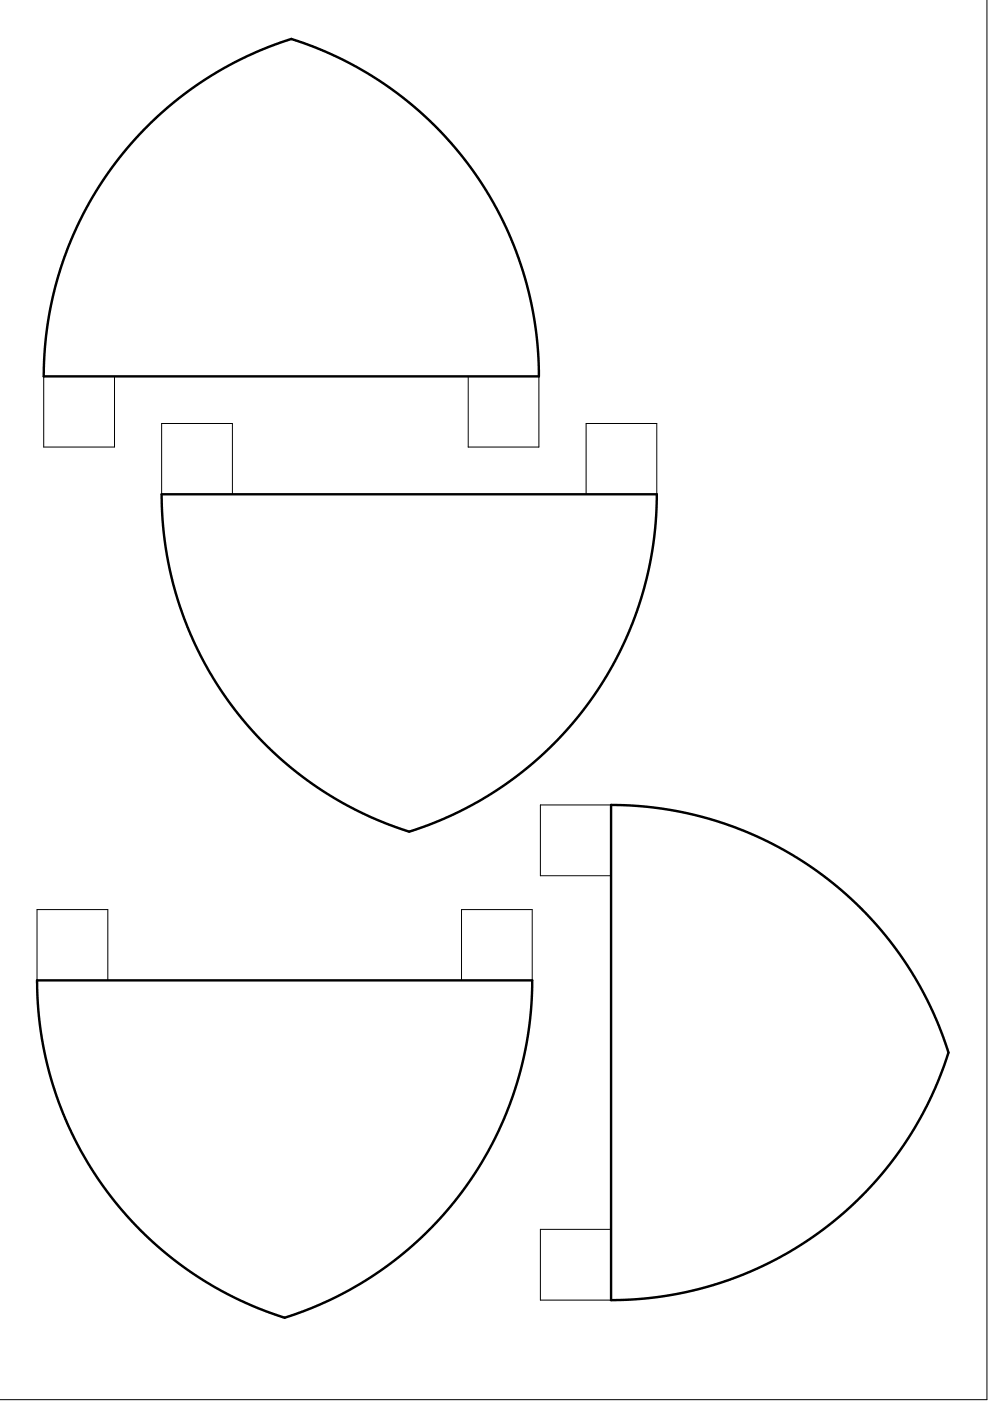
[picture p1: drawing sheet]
<svg xmlns="http://www.w3.org/2000/svg" width="210mm" height="297mm" viewBox="0 0 210 297" stroke-linecap="round" stroke-linejoin="round" font-family="sans-serif">
<path d="M209.3 -.1v296.9h-209.4M9.3 79.8v15h15v-15M99.3 79.8v15h15v-15M34.3 104.8v-15h15v15M124.3 104.8v-15h15v15M129.6 170.7h-15v15h15M7.9 207.9v-15.1h15v15.1M97.9 207.9v-15.1h14.9v15.1M129.6 260.6h-15v15.1h15" fill="none" stroke="#000" stroke-width=".21"/>
<path d="M31 27l3.5-3.3 3.6-3 4-2.9 3.6-2.3 4.5-2.5 3.6-1.7 4.2-1.8 3.8-1.2 4.2 1.4 4.8 2 4.7 2.4 3.9 2.3 4 2.7 3.4 2.7 3.2 2.8 3.6 3.4 3.3 3.8 2.9 3.7 2.6 3.7 2.5 4.3 2.2 4.2 2.1 4.9 1.5 4.4 1.4 4.7 1 4.7 .6 4.6 .4 4.2 .2 4.6h-105l.3-6.9 1-7.2 1.7-7.2 2.5-7 3.1-6.7 4-6.6 4.1-5.7zM34.3 104.8h105v1.3l-.4 5.7-.8 6.3-1.4 6.2-1.6 5-1.9 4.9-2.5 5.4-3.1 5.3-2.9 4.3-3.9 4.8-4 4.3-4.3 3.9-4.6 3.6-5.5 3.6-4.8 2.6-5.8 2.5-5.1 1.8-5.3-1.9-4.8-2.1-5.9-3.2-4.7-3-5.1-4-4.8-4.4-3.6-3.9-3.7-4.6-3.5-5.2-3-5.5-2.3-4.9-2.1-5.8-1.6-5.6-1.1-5.7-.7-5.7zM129.6 170.7l5.7 .2 5.6 .6 6.3 1.3 5.3 1.5 5.3 1.9 6.2 2.8 5 2.9 5.2 3.5 4.4 3.5 4.6 4.3 3.9 4.3 3.8 4.9 3 4.8 3.1 5.5 2.3 5.4 1.8 5.1-1.8 5.1-2.3 5.2-3.3 6.1-3.1 4.6-3.6 4.6-3.8 4.3-4.4 4.2-4.6 3.7-5.3 3.5-4.2 2.4-6.1 2.9-4.9 1.9-6 1.7-5.5 1.2-5.7 .7-5.9 .4h-1zM7.9 207.9h104.9v1.5l-.3 5.5-.8 6.1-1.4 6.2-1.5 5-2 5.1-2.7 5.8-3.2 5.4-3.2 4.5-3.6 4.4-4.2 4.5-4.1 3.6-4.6 3.6-4.3 2.8-6.2 3.4-5.2 2.3-5.2 1.8-5.8-2.1-5-2.3-4.8-2.6-5.4-3.5-4.8-3.7-4-3.6-4.4-4.7-3.7-4.7-3.6-5.3-2.7-4.8-2.2-4.7-2.3-6.1-1.6-5.7-1.2-5.7-.7-6.1z" fill="none" stroke="#000" stroke-width=".51"/>
</svg>
